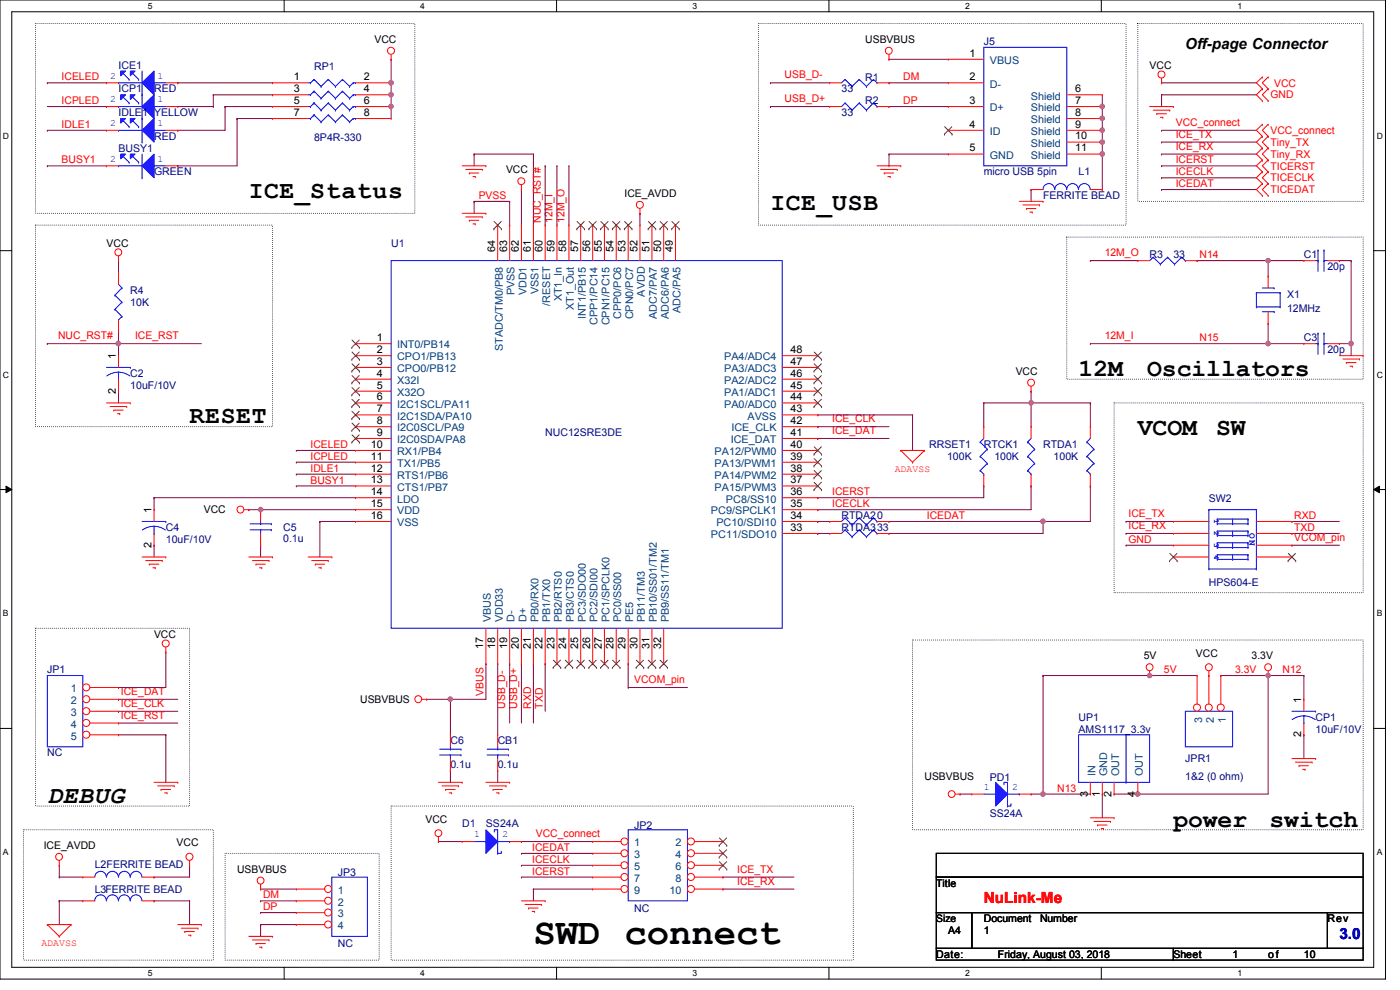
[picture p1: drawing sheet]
<svg xmlns="http://www.w3.org/2000/svg" width="297mm" height="210mm" viewBox="0 0 297 210" stroke-linecap="round" stroke-linejoin="round" font-family="sans-serif">
<defs><g id="words">
<text font-size="7.9" x="113.2" y="200.2">SWD connect</text>
<g font-size="5.2">
<text x="52.8" y="42.1">ICE_Status</text>
<text x="163.4" y="44.6">ICE_USB</text>
<text x="228.8" y="79.8">12M</text>
<text x="243.4" y="79.8">Oscillators</text>
<text x="40.2" y="89.8">RESET</text>
<text x="241.4" y="92.4">VCOM</text>
<text x="258" y="92.4">SW</text>
<text x="10" y="170.4">DEBUG</text>
<text x="248.9" y="175.3">power</text>
<text x="269.3" y="175.3">switch</text>
</g>
<text font-size="3.3" fill="#f00" x="208.7" y="191.6">NuLink-Me</text>
<text font-size="3.3" fill="#0000a0" x="284.1" y="199.1">3.0</text>
<text font-size="3.2" x="251.5" y="10.5">Off-page Connector</text>
<g font-size="2.2">
<text x="79.5" y="9.1">VCC</text>
<text x="183.6" y="9.1">USBVBUS</text>
<text x="62.3" y="17">1</text>
<text x="77.2" y="17">2</text>
<text x="205.7" y="12">1</text>
<text x="205.7" y="17">2</text>
<text x="243.9" y="14.6">VCC</text>
<text x="62.3" y="19.6">3</text>
<text x="62.3" y="22.1">5</text>
<text x="77.2" y="19.6">4</text>
<text x="77.2" y="22.1">6</text>
<text x="205.7" y="22.1">3</text>
<text x="228.1" y="19.6">6</text>
<text x="228.1" y="22.1">7</text>
<text x="62.3" y="24.6">7</text>
<text x="77.2" y="24.6">8</text>
<text x="205.7" y="27.1">4</text>
<text x="228.1" y="24.6">8</text>
<text x="228.1" y="27.1">9</text>
<text x="228.1" y="29.6">10</text>
<text x="205.7" y="32.1">5</text>
<text x="228.1" y="32.1">11</text>
<text x="107.4" y="36.7">VCC</text>
<text x="132.5" y="41.7">ICE_AVDD</text>
<text x="22.6" y="52.3">VCC</text>
<text x="105" y="53.5" transform="rotate(-90 105 53.5)">64</text>
<text x="107.6" y="53.5" transform="rotate(-90 107.6 53.5)">63</text>
<text x="110.1" y="53.5" transform="rotate(-90 110.1 53.5)">62</text>
<text x="112.6" y="53.5" transform="rotate(-90 112.6 53.5)">61</text>
<text x="115.1" y="53.5" transform="rotate(-90 115.1 53.5)">60</text>
<text x="117.6" y="53.5" transform="rotate(-90 117.6 53.5)">59</text>
<text x="120.1" y="53.5" transform="rotate(-90 120.1 53.5)">58</text>
<text x="122.6" y="53.5" transform="rotate(-90 122.6 53.5)">57</text>
<text x="125.2" y="53.5" transform="rotate(-90 125.2 53.5)">56</text>
<text x="127.7" y="53.5" transform="rotate(-90 127.7 53.5)">55</text>
<text x="130.2" y="53.5" transform="rotate(-90 130.2 53.5)">54</text>
<text x="132.7" y="53.5" transform="rotate(-90 132.7 53.5)">53</text>
<text x="135.2" y="53.5" transform="rotate(-90 135.2 53.5)">52</text>
<text x="137.8" y="53.5" transform="rotate(-90 137.8 53.5)">51</text>
<text x="140.3" y="53.5" transform="rotate(-90 140.3 53.5)">50</text>
<text x="142.7" y="53.5" transform="rotate(-90 142.7 53.5)">49</text>
<text x="24.6" y="76.2" transform="rotate(-90 24.6 76.2)">1</text>
<text x="79.9" y="72.3">1</text>
<text x="79.9" y="74.9">2</text>
<text x="79.9" y="77.4">3</text>
<text x="167.7" y="77.4">47</text>
<text x="167.7" y="74.9">48</text>
<text x="24.6" y="83.5" transform="rotate(-90 24.6 83.5)">2</text>
<text x="79.9" y="79.9">4</text>
<text x="79.9" y="82.4">5</text>
<text x="167.7" y="82.4">45</text>
<text x="167.7" y="79.9">46</text>
<text x="215.5" y="79.5">VCC</text>
<text x="79.9" y="84.9">6</text>
<text x="79.9" y="87.5">7</text>
<text x="79.9" y="90">8</text>
<text x="167.7" y="84.9">44</text>
<text x="167.7" y="87.5">43</text>
<text x="167.7" y="90">42</text>
<text x="78.7" y="95">10</text>
<text x="79.9" y="92.5">9</text>
<text x="167.7" y="92.5">41</text>
<text x="167.7" y="95">40</text>
<text x="78.7" y="97.5">11</text>
<text x="78.7" y="100">12</text>
<text x="167.7" y="100">38</text>
<text x="167.7" y="97.5">39</text>
<text x="78.7" y="102.5">13</text>
<text x="78.7" y="105">14</text>
<text x="78.7" y="107.6">15</text>
<text x="167.7" y="107.6">35</text>
<text x="167.7" y="105">36</text>
<text x="167.7" y="102.5">37</text>
<text x="32.1" y="108.8" transform="rotate(-90 32.1 108.8)">1</text>
<text x="43.2" y="108.9">VCC</text>
<text x="78.7" y="110.1">16</text>
<text x="167.7" y="112.6">33</text>
<text x="167.7" y="110.1">34</text>
<text x="32.1" y="116.2" transform="rotate(-90 32.1 116.2)">2</text>
<text x="32.7" y="135.3">VCC</text>
<text x="102.5" y="137.6" transform="rotate(-90 102.5 137.6)">17</text>
<text x="105" y="137.6" transform="rotate(-90 105 137.6)">18</text>
<text x="107.6" y="137.6" transform="rotate(-90 107.6 137.6)">19</text>
<text x="110.1" y="137.6" transform="rotate(-90 110.1 137.6)">20</text>
<text x="112.6" y="137.6" transform="rotate(-90 112.6 137.6)">21</text>
<text x="115.1" y="137.6" transform="rotate(-90 115.1 137.6)">22</text>
<text x="117.6" y="137.6" transform="rotate(-90 117.6 137.6)">23</text>
<text x="120.1" y="137.6" transform="rotate(-90 120.1 137.6)">24</text>
<text x="122.6" y="137.6" transform="rotate(-90 122.6 137.6)">25</text>
<text x="125.2" y="137.6" transform="rotate(-90 125.2 137.6)">26</text>
<text x="127.7" y="137.6" transform="rotate(-90 127.7 137.6)">27</text>
<text x="130.2" y="137.6" transform="rotate(-90 130.2 137.6)">28</text>
<text x="132.7" y="137.6" transform="rotate(-90 132.7 137.6)">29</text>
<text x="135.2" y="137.6" transform="rotate(-90 135.2 137.6)">30</text>
<text x="137.8" y="137.6" transform="rotate(-90 137.8 137.6)">31</text>
<text x="140.3" y="137.6" transform="rotate(-90 140.3 137.6)">32</text>
<text x="242.7" y="139.8">5V</text>
<text x="253.7" y="139.3">VCC</text>
<text x="265.5" y="139.8">3.3V</text>
<text x="76.4" y="149.1">USBVBUS</text>
<text x="276.1" y="149.1" transform="rotate(-90 276.1 149.1)">1</text>
<text x="276.1" y="156.4" transform="rotate(-90 276.1 156.4)">2</text>
<text x="196.1" y="165.5">USBVBUS</text>
<text x="230.8" y="169" transform="rotate(-90 230.8 169)">3</text>
<text x="233.3" y="169" transform="rotate(-90 233.3 169)">1</text>
<text x="235.8" y="169" transform="rotate(-90 235.8 169)">2</text>
<text x="240.8" y="169" transform="rotate(-90 240.8 169)">4</text>
<text x="37.5" y="179.5">VCC</text>
<text x="90.3" y="174.5">VCC</text>
<text x="9.3" y="180">ICE_AVDD</text>
<text x="50.3" y="185.1">USBVBUS</text>
<text x="198.6" y="188.1">Title</text>
<text x="198.6" y="195.6">Size</text>
<text x="208.7" y="195.6">Document</text>
<text x="220.6" y="195.6">Number</text>
<text x="281.6" y="195.6">Rev</text>
<text x="198.6" y="203.2">Date:</text>
<text x="201.2" y="198.2">A4</text>
<text x="208.7" y="198.2">1</text>
<text x="211.7" y="203.2">Friday, August 03, 2018</text>
<text x="248.9" y="203.2">Sheet</text>
<text x="261.5" y="203.2">1</text>
<text x="269" y="203.2">of</text>
<text x="276.6" y="203.2">10</text>
</g>
<g font-size="2.2" fill="#000080">
<text x="208.7" y="9.6">J5</text>
<text x="25.1" y="14.6">ICE1</text>
<text x="66.6" y="14.9">RP1</text>
<text x="183.6" y="17.1">R1</text>
<text x="25.1" y="19.6">ICP1</text>
<text x="32.7" y="19.6">RED</text>
<text x="178.5" y="19.6">33</text>
<text x="183.6" y="22.1">R2</text>
<text x="25.1" y="24.6">IDLE1 YELLOW</text>
<text x="32.7" y="29.7">RED</text>
<text x="66.6" y="29.9">8P4R-330</text>
<text x="178.5" y="24.6">33</text>
<text x="25.1" y="32.2">BUSY1</text>
<text x="32.7" y="37.2">GREEN</text>
<text x="208.7" y="37.2">micro USB 5pin</text>
<text x="228.8" y="37.2">L1</text>
<text x="221.3" y="42.2">FERRITE BEAD</text>
<text x="83" y="52.3">U1</text>
<text x="243.9" y="54.8">R3</text>
<text x="248.9" y="54.8">33</text>
<text x="276.6" y="54.8">C1</text>
<text x="281.6" y="57.3">20p</text>
<text x="27.6" y="62.4">R4</text>
<text x="27.6" y="64.9">10K</text>
<text x="273" y="63.1">X1</text>
<text x="273" y="66.1">12MHz</text>
<text x="276.6" y="72.4">C3</text>
<text x="281.6" y="74.9">20p</text>
<text x="27.6" y="80">C2</text>
<text x="27.6" y="82.5">10uF/10V</text>
<text x="115.7" y="92.5">NUC12SRE3DE</text>
<text x="197.1" y="95">RRSET1</text>
<text x="208.7" y="95">RTCK1</text>
<text x="221.3" y="95">RTDA1</text>
<text x="200.9" y="97.6">100K</text>
<text x="210.9" y="97.6">100K</text>
<text x="223.5" y="97.6">100K</text>
<text x="256.5" y="106.4">SW2</text>
<text x="35.2" y="112.6">C4</text>
<text x="60.1" y="112.6">C5</text>
<text x="178.5" y="112.6">RTDA333</text>
<text x="178.5" y="110.2">RTDA20</text>
<text x="35.2" y="115.2">10uF/10V</text>
<text x="60.1" y="114.9">0.1u</text>
<text x="256.5" y="124.2">HPS604-E</text>
<text x="10" y="142.8">JP1</text>
<text x="228.8" y="152.9">UP1</text>
<text x="228.8" y="155.4">AMS1117_3.3v</text>
<text x="279.1" y="152.9">CP1</text>
<text x="279.1" y="155.4">10uF/10V</text>
<text x="10" y="160.4">NC</text>
<text x="95.5" y="157.9">C6</text>
<text x="105.6" y="157.9">CB1</text>
<text x="251.5" y="161.7">JPR1</text>
<text x="95.5" y="162.9">0.1u</text>
<text x="105.6" y="162.9">0.1u</text>
<text x="210" y="165.7">PD1</text>
<text x="251.5" y="165.5">1&amp;2 (0 ohm)</text>
<text x="210" y="173.3">SS24A</text>
<text x="98" y="175.5">D1</text>
<text x="103.1" y="175.5">SS24A</text>
<text x="134.5" y="175.8">JP2</text>
<text x="20.1" y="184.1">L2FERRITE BEAD</text>
<text x="71.7" y="185.8">JP3</text>
<text x="20.1" y="189.4">L3FERRITE BEAD</text>
<text x="134.5" y="193.4">NC</text>
<text x="71.7" y="200.9">NC</text>
</g>
<g font-size="2.2" fill="#f00">
<text x="13.1" y="17.1">ICELED</text>
<text x="166.5" y="16.6">USB_D-</text>
<text x="191.6" y="17.1">DM</text>
<text x="13.1" y="22.1">ICPLED</text>
<text x="166.5" y="21.7">USB_D+</text>
<text x="191.6" y="22.1">DP</text>
<text x="269.5" y="20.9">GND</text>
<text x="270.3" y="18.4">VCC</text>
<text x="13.1" y="27.1">IDLE1</text>
<text x="249.4" y="26.7">VCC_connect</text>
<text x="249.4" y="29.2">ICE_TX</text>
<text x="269.5" y="28.4">VCC_connect</text>
<text x="13.1" y="34.7">BUSY1</text>
<text x="249.4" y="31.7">ICE_RX</text>
<text x="249.4" y="34.7">ICERST</text>
<text x="269.5" y="30.9">Tiny_TX</text>
<text x="269.5" y="33.4">Tiny_RX</text>
<text x="269.5" y="36">TICERST</text>
<text x="249.4" y="39.7">ICEDAT</text>
<text x="249.4" y="37.2">ICECLK</text>
<text x="269.5" y="41">TICEDAT</text>
<text x="269.5" y="38.5">TICECLK</text>
<text x="101.6" y="42.2">PVSS</text>
<text x="114.7" y="47.2" transform="rotate(-90 114.7 47.2)">NUC_RST#</text>
<text x="117.2" y="47.2" transform="rotate(-90 117.2 47.2)">12M_I</text>
<text x="119.8" y="47.2" transform="rotate(-90 119.8 47.2)">12M_O</text>
<text x="234.4" y="54.4">12M_O</text>
<text x="254.5" y="54.8">N14</text>
<text x="12.3" y="72">NUC_RST#</text>
<text x="28.7" y="72">ICE_RST</text>
<text x="234.4" y="72">12M_I</text>
<text x="254.5" y="72.4">N15</text>
<text x="176.5" y="89.6">ICE_CLK</text>
<text x="65.9" y="95">ICELED</text>
<text x="176.5" y="92.1">ICE_DAT</text>
<text x="65.9" y="100.1">IDLE1</text>
<text x="65.9" y="97.5">ICPLED</text>
<text x="65.9" y="102.6">BUSY1</text>
<text x="176.5" y="107.6">ICECLK</text>
<text x="176.5" y="105.1">ICERST</text>
<text x="196.6" y="110.1">ICEDAT</text>
<text x="239.4" y="112.2">ICE_RX</text>
<text x="239.4" y="109.7">ICE_TX</text>
<text x="274.6" y="110.1">RXD</text>
<text x="274.6" y="112.6">TXD</text>
<text x="239.4" y="115.1">GND</text>
<text x="274.6" y="114.7">VCOM_pin</text>
<text x="246.9" y="142.8">5V</text>
<text x="262" y="142.8">3.3V</text>
<text x="272.1" y="142.8">N12</text>
<text x="25.7" y="147.4">ICE_DAT</text>
<text x="25.7" y="149.9">ICE_CLK</text>
<text x="102.6" y="147.6" transform="rotate(-90 102.6 147.6)">VBUS</text>
<text x="134.5" y="144.9">VCOM_pin</text>
<text x="25.7" y="152.4">ICE_RST</text>
<text x="107.2" y="150.4" transform="rotate(-90 107.2 150.4)">USB_D-</text>
<text x="109.7" y="150.4" transform="rotate(-90 109.7 150.4)">USB_D+</text>
<text x="112.6" y="150.4" transform="rotate(-90 112.6 150.4)">RXD</text>
<text x="115.1" y="150.4" transform="rotate(-90 115.1 150.4)">TXD</text>
<text x="224.3" y="167.9">N13</text>
<text x="113.7" y="177.6">VCC_connect</text>
<text x="112.9" y="185.5">ICERST</text>
<text x="112.9" y="180.5">ICEDAT</text>
<text x="112.9" y="183">ICECLK</text>
<text x="156.4" y="185.1">ICE_TX</text>
<text x="55.8" y="190.6">DM</text>
<text x="156.4" y="187.7">ICE_RX</text>
<text x="55.8" y="193.1">DP</text>
</g>
<g font-size="2.2" fill="#004080">
<text x="210" y="13.6">VBUS</text>
<text x="210" y="18.6">D-</text>
<text x="210" y="23.6">D+</text>
<text x="218.7" y="21.1">Shield</text>
<text x="218.7" y="23.6">Shield</text>
<text x="210" y="28.7">ID</text>
<text x="218.7" y="26.2">Shield</text>
<text x="218.7" y="28.7">Shield</text>
<text x="210" y="33.7">GND</text>
<text x="218.7" y="31.2">Shield</text>
<text x="218.7" y="33.7">Shield</text>
<text x="109.2" y="62.7" transform="rotate(-90 109.2 62.7)">PVSS</text>
<text x="111.7" y="62.7" transform="rotate(-90 111.7 62.7)">VDD1</text>
<text x="114.2" y="62.4" transform="rotate(-90 114.2 62.4)">VSS1</text>
<text x="116.7" y="64.8" transform="rotate(-90 116.7 64.8)">/RESET</text>
<text x="119.2" y="63.9" transform="rotate(-90 119.2 63.9)">XT1_In</text>
<text x="121.8" y="65.7" transform="rotate(-90 121.8 65.7)">XT1_Out</text>
<text x="136.8" y="62.9" transform="rotate(-90 136.8 62.9)">AVDD</text>
<text x="124.2" y="67.7" transform="rotate(-90 124.2 67.7)">INT1/PB15</text>
<text x="126.8" y="68.9" transform="rotate(-90 126.8 68.9)">CPP1/PC14</text>
<text x="129.3" y="69" transform="rotate(-90 129.3 69)">CPN1/PC15</text>
<text x="131.8" y="67.6" transform="rotate(-90 131.8 67.6)">CPP0/PC6</text>
<text x="134.3" y="67.7" transform="rotate(-90 134.3 67.7)">CPN0/PC7</text>
<text x="139.4" y="67.6" transform="rotate(-90 139.4 67.6)">ADC7/PA7</text>
<text x="141.9" y="67.6" transform="rotate(-90 141.9 67.6)">ADC6/PA6</text>
<text x="144.4" y="66.3" transform="rotate(-90 144.4 66.3)">ADC/PA5</text>
<text x="84.2" y="73.9">INT0/PB14</text>
<text x="84.2" y="76.5">CPO1/PB13</text>
<text x="106.6" y="74.5" transform="rotate(-90 106.6 74.5)">STADC/TM0/PB8</text>
<text x="153.6" y="76.5">PA4/ADC4</text>
<text x="84.2" y="79">CPO0/PB12</text>
<text x="84.2" y="81.4">X32I</text>
<text x="84.2" y="84">X32O</text>
<text x="153.6" y="84">PA1/ADC1</text>
<text x="153.6" y="81.4">PA2/ADC2</text>
<text x="153.6" y="79">PA3/ADC3</text>
<text x="84.2" y="86.5">I2C1SCL/PA11</text>
<text x="84.2" y="89">I2C1SDA/PA10</text>
<text x="153.6" y="86.5">PA0/ADC0</text>
<text x="158.6" y="89">AVSS</text>
<text x="84.2" y="94">I2C0SDA/PA8</text>
<text x="84.2" y="91.5">I2C0SCL/PA9</text>
<text x="155" y="94">ICE_DAT</text>
<text x="155.2" y="91.5">ICE_CLK</text>
<text x="84.2" y="96.6">RX1/PB4</text>
<text x="84.2" y="99.1">TX1/PB5</text>
<text x="84.2" y="101.6">RTS1/PB6</text>
<text x="151.6" y="101.6">PA14/PWM2</text>
<text x="151.6" y="99.1">PA13/PWM1</text>
<text x="151.6" y="96.6">PA12/PWM0</text>
<text x="84.2" y="104.1">CTS1/PB7</text>
<text x="84.2" y="106.6">LDO</text>
<text x="151.6" y="104.1">PA15/PWM3</text>
<text x="154" y="106.6">PC8/SS10</text>
<text x="84.2" y="111.6">VSS</text>
<text x="84.2" y="109.1">VDD</text>
<text x="150.8" y="109.1">PC9/SPCLK1</text>
<text x="152" y="111.6">PC10/SDI10</text>
<text x="150.8" y="114.2">PC11/SDO10</text>
<text x="104.1" y="132" transform="rotate(-90 104.1 132)">VBUS</text>
<text x="106.6" y="132" transform="rotate(-90 106.6 132)">VDD33</text>
<text x="109.2" y="132" transform="rotate(-90 109.2 132)">D-</text>
<text x="111.7" y="132" transform="rotate(-90 111.7 132)">D+</text>
<text x="114.2" y="132" transform="rotate(-90 114.2 132)">PB0/RX0</text>
<text x="116.7" y="132" transform="rotate(-90 116.7 132)">PB1/TX0</text>
<text x="119.2" y="132" transform="rotate(-90 119.2 132)">PB2/RTS0</text>
<text x="121.8" y="132" transform="rotate(-90 121.8 132)">PB3/CTS0</text>
<text x="124.2" y="132" transform="rotate(-90 124.2 132)">PC3/SDO00</text>
<text x="126.8" y="132" transform="rotate(-90 126.8 132)">PC2/SDI00</text>
<text x="129.3" y="132" transform="rotate(-90 129.3 132)">PC1/SPCLK0</text>
<text x="131.8" y="132" transform="rotate(-90 131.8 132)">PC0/SS00</text>
<text x="134.3" y="132" transform="rotate(-90 134.3 132)">PE5</text>
<text x="136.8" y="132" transform="rotate(-90 136.8 132)">PB11/TM3</text>
<text x="139.4" y="132" transform="rotate(-90 139.4 132)">PB10/SS01/TM2</text>
<text x="141.9" y="132" transform="rotate(-90 141.9 132)">PB9/SS11/TM1</text>
<text x="15" y="146.9">1</text>
<text x="15" y="149.4">2</text>
<text x="15" y="151.9">3</text>
<text x="15" y="154.4">4</text>
<text x="255" y="153.4" transform="rotate(-90 255 153.4)">3</text>
<text x="257.5" y="153.4" transform="rotate(-90 257.5 153.4)">2</text>
<text x="260.1" y="153.4" transform="rotate(-90 260.1 153.4)">1</text>
<text x="15" y="156.9">5</text>
<text x="232.4" y="164.7" transform="rotate(-90 232.4 164.7)">IN</text>
<text x="234.9" y="164.7" transform="rotate(-90 234.9 164.7)">GND</text>
<text x="237.4" y="164.7" transform="rotate(-90 237.4 164.7)">OUT</text>
<text x="242.4" y="164.7" transform="rotate(-90 242.4 164.7)">OUT</text>
<text x="134.5" y="179.5">1</text>
<text x="143.3" y="179.5">2</text>
<text x="134.5" y="182">3</text>
<text x="134.5" y="184.6">5</text>
<text x="143.3" y="182">4</text>
<text x="143.3" y="184.6">6</text>
<text x="71.7" y="189.6">1</text>
<text x="134.5" y="187.1">7</text>
<text x="134.5" y="189.6">9</text>
<text x="142" y="189.6">10</text>
<text x="143.3" y="187.1">8</text>
<text x="71.7" y="192.1">2</text>
<text x="71.7" y="194.6">3</text>
<text x="71.7" y="197.1">4</text>
</g>
<g font-size="2.1" fill="#00f">
<text x="23.4" y="16.7">2</text>
<text x="33.4" y="16.7">1</text>
<text x="23.4" y="21.7">2</text>
<text x="33.4" y="21.7">1</text>
<text x="23.4" y="26.8">2</text>
<text x="33.4" y="26.8">1</text>
<text x="23.4" y="34.3">2</text>
<text x="33.4" y="34.3">1</text>
<text x="208.7" y="167.6">1</text>
<text x="214.7" y="167.6">2</text>
<text x="100.6" y="177.6">1</text>
<text x="106.6" y="177.6">2</text>
</g>
<g font-size="2.1" fill="#f00">
<text x="189.8" y="100.2">ADAVSS</text>
<text x="8.8" y="200.7">ADAVSS</text>
</g>
<text font-size="2" fill="#00f" x="265.1" y="113.2" transform="rotate(90 265.1 113.2)">ON</text>
<g font-size="1.8">
<text x="31.4" y="1.9">5</text>
<text x="89.2" y="1.9">4</text>
<text x="146.9" y="1.9">3</text>
<text x="204.7" y="1.9">2</text>
<text x="262.5" y="1.9">1</text>
<text x=".6" y="29.4">D</text>
<text x="292.1" y="29.4">D</text>
<text x=".6" y="80.1">C</text>
<text x="292.1" y="80.1">C</text>
<text x=".6" y="130.8">B</text>
<text x="292.1" y="130.8">B</text>
<text x=".6" y="181.4">A</text>
<text x="292.1" y="181.4">A</text>
<text x="31.4" y="207.1">5</text>
<text x="89.2" y="207.1">4</text>
<text x="146.9" y="207.1">3</text>
<text x="204.7" y="207.1">2</text>
<text x="262.5" y="207.1">1</text>
</g>
<g font-size="1.7" fill="#00f">
<text x="257.6" y="110.1" transform="rotate(90 257.6 110.1)">1</text>
<text x="257.6" y="112.6" transform="rotate(90 257.6 112.6)">2</text>
<text x="257.6" y="115.1" transform="rotate(90 257.6 115.1)">3</text>
<text x="257.6" y="117.7" transform="rotate(90 257.6 117.7)">4</text>
</g>
</g></defs>
<path d="M0 0h293.9v207.7h-293.9zM2.5 2.5h288.9v202.7h-288.9z" fill="none" stroke="#000" stroke-width=".21"/>
<g fill="#fff">
<path d="M31.4 .3h.9v1.9h-.9z"/>
<path d="M31.4 205.4h.9v2h-.9z"/>
</g>
<path d="M60.3 0v2.5M60.3 205.2v2.5" fill="none" stroke="#000" stroke-width=".21"/>
<g fill="#fff">
<path d="M89.2 .3h.9v1.9h-.9z"/>
<path d="M89.2 205.4h.9v2h-.9z"/>
</g>
<path d="M118.1 0v2.5M118.1 205.2v2.5" fill="none" stroke="#000" stroke-width=".21"/>
<g fill="#fff">
<path d="M146.9 .3h1v1.9h-1z"/>
<path d="M146.9 205.4h1v2h-1z"/>
</g>
<path d="M175.9 0v2.5M175.9 205.2v2.5" fill="none" stroke="#000" stroke-width=".21"/>
<g fill="#fff">
<path d="M204.7 .3h1v1.9h-1z"/>
<path d="M204.7 205.4h1v2h-1z"/>
</g>
<path d="M233.6 0v2.5M233.6 205.2v2.5" fill="none" stroke="#000" stroke-width=".21"/>
<g fill="#fff">
<path d="M262.5 .3h1v1.9h-1z"/>
<path d="M262.5 205.4h1v2h-1z"/>
<path d="M.6 27.8h1.3v2h-1.3z"/>
<path d="M292.1 27.8h1.2v2h-1.2z"/>
<path d="M.6 78.5h1.3v2h-1.3z"/>
<path d="M292.1 78.5h1.2v2h-1.2z"/>
</g>
<path d="M0 53.2h2.5M291.4 53.2h2.5" fill="none" stroke="#000" stroke-width=".21"/>
<g fill="#fff">
<path d="M.6 129.2h1.2v1.9h-1.2z"/>
<path d="M292.1 129.2h1.1v1.9h-1.1z"/>
</g>
<path d="M0 103.8h2.5M1.3 103.1l1.2 .7-1.2 .7zM291.4 103.8l1.3-.7v1.4zM291.4 103.8h2.5" fill="none" stroke="#000" stroke-width=".21"/>
<path d="M1.3 103.1l1.2 .7-1.2 .7zM291.4 103.8l1.3-.7v1.4z" fill="#000"/>
<g fill="#fff">
<path d="M.6 179.8h1.2v2h-1.2z"/>
<path d="M292.1 179.8h1.1v2h-1.1z"/>
</g>
<path d="M0 154.5h2.5M291.4 154.5h2.5" fill="none" stroke="#000" stroke-width=".21"/>
<path d="M7.5 5h80.5v40.3h-80.5zM160.9 5h78v42.8h-78zM241.4 5h47.8v37.7h-47.8zM7.5 47.8h50.3v42.7h-50.3zM226.3 50.3h62.9v30.1h-62.9zM236.3 85.5h52.9v40.2h-52.9zM7.5 133.3h32.7v37.7h-32.7zM193.6 135.8h95.6v40.2h-95.6zM5 176h40.3v27.7h-40.3zM83 171h98v32.7h-98zM47.8 181h32.6v22.7h-32.6z" fill="none" stroke="#000" stroke-width=".21" stroke-dasharray="0 .4"/>
<g fill="none" stroke="#800040" stroke-width=".21">
<path d="M10 27.6h.1M10 35.2h.1M10 27.6h12.6M10 35.2h12.6M37.7 35.2h.1M37.7 27.6h.1M47.8 22.6h.1M47.8 22.6v5h-10.1M47.8 22.6h10M50.3 25.1h.1M50.3 25.1v10.1h-12.6M50.3 25.1h7.5"/>
<path d="M83 22.6h.1M83 22.6v2.5M100.6 32.7h.1M100.6 32.7v2.5M100.6 32.7h12.6M113.2 32.7h.1M113.2 32.7v15.1M115.7 35.2h.1M115.7 35.2v12.6M118.2 35.2h.1M118.2 35.2v12.6M120.7 35.2h.1"/>
<path d="M120.7 35.2v12.6M100.6 42.7h.1M100.6 42.7v2.6M100.6 42.7h7.5M108.1 42.7h.1M108.1 42.7v5.1M110.6 40.2h.1M110.6 40.2v7.6M135.8 45.3h.1M135.8 45.3v2.5M231.3 55.3h.1M231.3 55.3h10.1"/>
<path d="M269 55.3h.1M269 55.3h7.6M284.1 55.3h.1M284.1 55.3h2.5M231.3 72.9h.1M269 68.6h.1M269 68.6v4.3h-37.7M284.1 72.9h.1M284.1 72.9h2.5M286.6 72.9h.1M286.6 72.9v2.5M62.9 95.5h.1"/>
<path d="M62.9 98h.1M62.9 95.5h12.5M62.9 98h12.5M173.5 93h.1M173.5 90.5h.1M173.5 88h.1M173.5 93h15.1M173.5 90.5h15.1M173.5 88h20.1M193.6 88h.1M193.6 88v7.5M208.7 85.5h.1"/>
<path d="M208.7 85.5v5M218.7 85.5h.1M218.7 85.5v5M231.3 85.5h.1M231.3 85.5v5M32.7 115.7h.1M32.7 105.6h.1M32.7 105.6v2.5M32.7 115.7v2.5M32.7 105.6h42.7M55.3 115.7h.1M55.3 115.7v2.5"/>
<path d="M62.9 103.1h.1M62.9 100.6h.1M62.9 103.1h12.5M62.9 100.6h12.5M67.9 110.6h.1M67.9 110.6v7.6M67.9 110.6h7.5M173.5 113.2h.1M173.5 108.1h.1M173.5 113.2h2.5M173.5 108.1h45.2M188.6 113.2h.1"/>
<path d="M221.3 110.6h.1M221.3 110.6v2.6h-32.7M231.3 103.1h.1M231.3 103.1v7.5M35.2 138.3h.1M35.2 138.3v7.5h-10.1M25.1 148.3h.1M25.1 155.9h.1M25.1 145.8h.1M25.1 150.9h.1M25.1 153.4h.1M25.1 148.3h12.6"/>
<path d="M25.1 155.9h10.1M25.1 150.9h12.6M25.1 153.4h12.6M35.2 155.9h.1M35.2 155.9v10M95.5 148.3h.1M103.1 140.8h.1M103.1 140.8v7.5h-7.6M105.6 140.8h.1M105.6 140.8v15.1M108.1 140.8h.1M108.1 140.8v12.6"/>
<path d="M110.6 140.8h.1M110.6 140.8v12.6M95.5 163.4h.1M95.5 163.4v2.5M105.6 163.4h.1M105.6 163.4v2.5M12.6 183.6h.1M12.6 191.1h.1M12.6 186.1h.1M12.6 183.6v2.5M12.6 191.1v5M12.6 186.1h5"/>
<path d="M12.6 191.1h5M32.7 186.1h.1M32.7 191.1h.1M32.7 191.1h7.5M40.2 191.1h.1M40.2 183.6h.1M40.2 183.6v2.5h-7.5M40.2 191.1v5"/>
</g>
<circle cx="269" cy="72.9" r=".48" fill="#f0f"/>
<circle cx="269" cy="72.9" r=".48" fill="none" stroke="#f0f" stroke-width=".21"/>
<g fill="none" stroke="#800040" stroke-width=".21">
<path d="M269 55.3h.1M269 55.3v3.3M218.7 103.1h.1M218.7 103.1v5M221.3 168.4h.1M221.3 168.4h10M241.4 168.4h.1M241.4 168.4h27.6M55.3 193.6h.1M55.3 196.1h.1M55.3 188.6h.1M55.3 191.1h.1"/>
<path d="M55.3 193.6h7.6M55.3 196.1h7.6M55.3 196.1v2.5M55.3 188.6h7.6M55.3 191.1h7.6"/>
</g>
<circle cx="241.4" cy="168.4" r=".48" fill="#f0f"/>
<circle cx="241.4" cy="168.4" r=".48" fill="none" stroke="#f0f" stroke-width=".21"/>
<path d="M221.3 143.3h.1M221.3 143.3v25.1M259 143.3h.1M259 143.3h10M203.7 168.4h.1M203.7 168.4h2.5M233.8 168.4h.1M233.8 168.4v5.1M236.3 168.4h.1M236.3 168.4h5.1" fill="none" stroke="#800040" stroke-width=".21"/>
<circle cx="221.3" cy="168.4" r=".48" fill="#f0f"/>
<circle cx="221.3" cy="168.4" r=".48" fill="none" stroke="#f0f" stroke-width=".21"/>
<path d="M246.4 20.1h.1M246.4 20.1h20.1M246.4 20.1v2.5M269 143.3h.1M269 143.3v25.1M276.6 155.9h.1M276.6 155.9v5" fill="none" stroke="#800040" stroke-width=".21"/>
<circle cx="269" cy="143.3" r=".47" fill="#f0f"/>
<circle cx="269" cy="143.3" r=".47" fill="none" stroke="#f0f" stroke-width=".21"/>
<path d="M218.7 85.5h.1M218.7 85.5h12.6" fill="none" stroke="#800040" stroke-width=".21"/>
<circle cx="218.7" cy="85.4" r=".48" fill="#f0f"/>
<circle cx="218.7" cy="85.4" r=".48" fill="none" stroke="#f0f" stroke-width=".21"/>
<g fill="none" stroke="#800040" stroke-width=".21">
<path d="M254 55.3h.1M254 55.3h15M208.7 85.5h.1M218.7 83h.1M218.7 83v2.5h-10M208.7 103.1h.1M208.7 103.1v2.5M113.2 140.8h.1M113.2 140.8v12.6M115.7 140.8h.1M115.7 140.8v10.1M133.3 140.8h.1"/>
<path d="M133.3 145.8h.1M133.3 140.8v5M133.3 145.8h12.5M269 143.3h.1M269 143.3h7.6M276.6 143.3h.1M276.6 143.3v5"/>
</g>
<circle cx="269" cy="55.3" r=".47" fill="#f0f"/>
<circle cx="269" cy="55.3" r=".47" fill="none" stroke="#f0f" stroke-width=".21"/>
<path d="M286.6 55.3h.1M286.6 55.3v17.6" fill="none" stroke="#800040" stroke-width=".21"/>
<circle cx="286.6" cy="72.9" r=".49" fill="#f0f"/>
<circle cx="286.6" cy="72.9" r=".49" fill="none" stroke="#f0f" stroke-width=".21"/>
<path d="M246.4 17.6h.1M246.4 17.6h20.1M269 72.9h.1M269 72.9h7.6M173.5 110.6h.1M173.5 110.6h2.5M188.6 110.6h.1M188.6 110.6h42.7M221.3 110.6h.1" fill="none" stroke="#800040" stroke-width=".21"/>
<circle cx="221.3" cy="110.6" r=".49" fill="#f0f"/>
<circle cx="221.3" cy="110.6" r=".49" fill="none" stroke="#f0f" stroke-width=".21"/>
<path d="M25.1 72.9h.1M25.1 72.9v2.5M25.1 72.9h17.6M110.6 178.5h.1M110.6 178.5h15.1M113.2 188.6h.1M113.2 188.6h12.5M113.2 188.6v2.5" fill="none" stroke="#800040" stroke-width=".21"/>
<circle cx="25.1" cy="72.9" r=".48" fill="#f0f"/>
<circle cx="25.1" cy="72.9" r=".48" fill="none" stroke="#f0f" stroke-width=".21"/>
<path d="M25.1 55.3h.1M25.1 55.3v2.5M10 72.9h.1M25.1 70.4h.1M25.1 70.4v2.5h-15.1M25.1 83h.1M25.1 83v2.5M55.3 108.1h.1M55.3 108.1h20.1" fill="none" stroke="#800040" stroke-width=".21"/>
<circle cx="55.3" cy="108.1" r=".48" fill="#f0f"/>
<circle cx="55.3" cy="108.1" r=".48" fill="none" stroke="#f0f" stroke-width=".21"/>
<path d="M95.5 148.3h.1M95.5 148.3v7.6M218.7 168.4h.1M218.7 168.4h2.6" fill="none" stroke="#800040" stroke-width=".21"/>
<circle cx="95.5" cy="148.3" r=".49" fill="#f0f"/>
<circle cx="95.5" cy="148.3" r=".49" fill="none" stroke="#f0f" stroke-width=".21"/>
<g fill="none" stroke="#800040" stroke-width=".21">
<path d="M163.4 17.6h.1M163.4 17.6h12.6M188.6 17.6h.1M188.6 17.6h12.6M163.4 22.6h.1M163.4 22.6h12.6M188.6 32.7h.1M188.6 35.2h.1M188.6 22.6h.1M188.6 32.7h12.6M188.6 32.7v2.5M188.6 22.6h12.6"/>
<path d="M218.7 40.2h.1M218.7 40.2v2.5M90.5 148.3h.1M90.5 148.3h5M221.3 143.3h.1M221.3 143.3h32.7M243.9 143.3h.1M93 178.5h.1M93 178.5h5M110.6 186.1h.1M110.6 181h.1M110.6 183.6h.1"/>
<path d="M110.6 186.1h15.1M110.6 181h15.1M110.6 183.6h15.1M153.4 186.1h.1M153.4 188.6h.1M153.4 186.1h15M153.4 188.6h15"/>
</g>
<circle cx="243.9" cy="143.3" r=".47" fill="#f0f"/>
<circle cx="243.9" cy="143.3" r=".47" fill="none" stroke="#f0f" stroke-width=".21"/>
<path d="M83 12.6h.1M83 12.6v5" fill="none" stroke="#800040" stroke-width=".21"/>
<circle cx="83" cy="17.6" r=".48" fill="#f0f"/>
<circle cx="83" cy="17.6" r=".48" fill="none" stroke="#f0f" stroke-width=".21"/>
<path d="M83 20.1h.1M83 20.1v2.5" fill="none" stroke="#800040" stroke-width=".21"/>
<circle cx="83" cy="22.6" r=".49" fill="#f0f"/>
<circle cx="83" cy="22.6" r=".49" fill="none" stroke="#f0f" stroke-width=".21"/>
<circle cx="83" cy="20.1" r=".49" fill="#f0f"/>
<circle cx="83" cy="20.1" r=".49" fill="none" stroke="#f0f" stroke-width=".21"/>
<g fill="none" stroke="#800040" stroke-width=".21">
<path d="M10 17.6h.1M10 17.6h12.6M37.7 17.6h.1M37.7 17.6h20.1M83 17.6h.1M83 17.6v2.5M188.6 12.6h.1M188.6 12.6h12.6M10 22.6h12.6M22.6 22.6h.1M37.7 22.6h7.6M45.3 22.6h.1"/>
<path d="M45.3 20.1h.1M45.3 20.1v2.5M45.3 20.1h12.5M57.8 20.1h.1M233.8 22.6h.1M233.8 20.1v2.5M246.4 27.6h.1M246.4 30.1h.1M246.4 32.7h.1M246.4 35.2h.1M246.4 37.7h.1M246.4 27.6h20.1"/>
<path d="M246.4 30.1h20.1M246.4 32.7h20.1M246.4 35.2h20.1M246.4 37.7h20.1M246.4 40.2h.1M246.4 40.2h20.1M52.8 108.1h.1M52.8 108.1h2.5M173.5 105.6h.1M173.5 105.6h35.2M238.9 113.2h.1M238.9 110.6h.1"/>
<path d="M238.9 115.7h.1M238.9 110.6h10M238.9 113.2h10M238.9 115.7h10M274.1 110.6h.1M274.1 113.2h.1M274.1 115.7h.1M274.1 110.6h10M274.1 113.2h10M274.1 115.7h10"/>
</g>
<circle cx="233.8" cy="22.6" r=".49" fill="#f0f"/>
<circle cx="233.8" cy="22.6" r=".49" fill="none" stroke="#f0f" stroke-width=".21"/>
<path d="M233.8 30.1h.1M233.8 27.6v2.5" fill="none" stroke="#800040" stroke-width=".21"/>
<circle cx="233.8" cy="27.6" r=".49" fill="#f0f"/>
<circle cx="233.8" cy="27.6" r=".49" fill="none" stroke="#f0f" stroke-width=".21"/>
<circle cx="233.8" cy="30.1" r=".48" fill="#f0f"/>
<circle cx="233.8" cy="30.1" r=".48" fill="none" stroke="#f0f" stroke-width=".21"/>
<path d="M233.8 27.6h.1M233.8 25.1v2.5M233.8 32.7v7.5M233.8 40.2h.1" fill="none" stroke="#800040" stroke-width=".21"/>
<circle cx="233.8" cy="32.7" r=".49" fill="#f0f"/>
<circle cx="233.8" cy="32.7" r=".49" fill="none" stroke="#f0f" stroke-width=".21"/>
<path d="M233.8 25.1h.1M233.8 22.6v2.5" fill="none" stroke="#800040" stroke-width=".21"/>
<circle cx="233.8" cy="25.1" r=".48" fill="#f0f"/>
<circle cx="233.8" cy="25.1" r=".48" fill="none" stroke="#f0f" stroke-width=".21"/>
<path d="M233.8 32.7h.1M233.8 30.1v2.6" fill="none" stroke="#800040" stroke-width=".21"/>
<g fill="none" stroke="#f00" stroke-width=".21">
<path d="M57.8 17.6h.1M57.8 17.6h7.6M75.4 17.6h7.6M83 12.6h.1M83 17.6h.1M83 11.6v1M188.6 12.6h.1M188.6 11.6v1M246.4 17.6h.1M246.4 16.6v1M267.8 18.8h.1M267.8 16.3h.1"/>
<path d="M267.8 18.8l-1.3 1.3 1.3 1.3M267.8 16.3l-1.3 1.3 1.3 1.2M269 18.8h.1M269 16.3h.1M269 18.8l-1.2 1.3 1.2 1.3M269 16.3l-1.2 1.3 1.2 1.2M57.8 20.1h.1M57.8 22.6h.1M57.8 25.1h.1M57.8 22.6h7.6M57.8 20.1h7.6M57.8 25.1h7.6"/>
<path d="M75.4 22.6h7.6M75.4 20.1h7.6M75.4 25.1h7.6M83 20.1h.1M83 22.6h.1M83 25.1h.1M98 35.2h5.1M98.8 35.9h3.5M99.6 36.7h.1M99.6 36.7h2M100.3 37.5h.5M100.8 37.5h.1"/>
<path d="M102.3 35.9h.1M103.1 35.2h.1M110.6 39.2v1M186.1 35.2h5M186.8 35.9h3.5M187.6 36.7h.1M187.6 36.7h2M188.3 37.5h.5M188.8 37.5h.1M190.3 35.9h.1M191.1 35.2h.1M243.9 22.6h5"/>
<path d="M244.6 23.4h3.6M245.4 24.1h.1M245.4 24.1h2M246.2 24.9h.5M246.7 24.9h.1M248.2 23.4h.1M248.9 22.6h.1M267.8 21.4h.1M267.8 26.4h.1M267.8 28.9h.1M267.8 31.4h.1M267.8 34h.1"/>
<path d="M267.8 38.9h.1M267.8 36.4h.1M267.8 26.4l-1.3 1.2 1.3 1.3M267.8 28.9l-1.3 1.2 1.3 1.3M267.8 31.4l-1.3 1.3 1.3 1.3M267.8 38.9l-1.3 1.3 1.3 1.3M267.8 34l-1.3 1.2 1.3 1.2M267.8 36.4l-1.3 1.3 1.3 1.2M269 21.4h.1M269 28.9h.1M269 26.4h.1M269 31.4h.1"/>
<path d="M269 34h.1M269 38.9h.1M269 36.4h.1M269 26.4l-1.2 1.2 1.2 1.3M269 28.9l-1.2 1.2 1.2 1.3M269 31.4l-1.2 1.3 1.2 1.3M269 38.9l-1.2 1.3 1.2 1.3M269 34l-1.2 1.2 1.2 1.2M269 36.4l-1.2 1.3 1.2 1.2M25.1 55.3h.1M25.1 54.3v1M98 45.3h5.1"/>
<path d="M98.8 46h3.5M99.6 46.7h.1M99.6 46.7h2M100.3 47.5h.5M100.8 47.5h.1M102.3 46h.1M103.1 45.3h.1M110.6 40.2h.1M135.8 45.3h.1M135.8 44.2v1.1M216.2 42.7h5.1M217 43.5h3.5"/>
<path d="M217.8 44.2h.1M217.8 44.2h2M218.5 45h.5M219 45h.1M220.5 43.5h.1M221.3 42.7h.1M267.8 41.5h.1M269 41.5h.1M284.1 75.4h5.1M284.9 76.2h3.5M285.6 76.9h.1M285.6 76.9h2.1"/>
<path d="M286.4 77.7h.5M286.9 77.7h.1M288.4 76.2h.1M289.2 75.4h.1M22.6 85.5h5M23.4 86.2h3.5M24.1 87h.1M24.1 87h2M24.9 87.8h.5M25.4 87.8h.1M26.9 86.2h.1M27.6 85.5h.1"/>
<path d="M191.1 95.5h.1M191.1 95.5h5M191.1 95.5l2.5 2.5M193.6 98h.1M196.1 95.5h.1M196.1 95.5l-2.5 2.5M218.7 83h.1M218.7 82v1M30.1 118.2h5.1M30.9 118.9h3.5M31.7 119.7h.1M31.7 119.7h2"/>
<path d="M34.4 118.9h.1M35.2 118.2h.1M51.8 108.1h1M52.8 108.1h.1M52.8 118.2h5M53.6 118.9h3.5M54.3 119.7h.1M54.3 119.7h2M57.1 118.9h.1M57.8 118.2h.1M65.4 118.2h5M66.1 118.9h3.5"/>
<path d="M66.9 119.7h.1M66.9 119.7h2M69.6 118.9h.1M70.4 118.2h.1M32.4 120.4h.5M32.9 120.4h.1M35.2 138.3h.1M35.2 137.3v1M55 120.4h.5M55.5 120.4h.1M67.6 120.4h.5M68.1 120.4h.1"/>
<path d="M89.5 148.3h1M90.5 148.3h.1M243.9 143.3h.1M243.9 142.3v1M256.5 143.3h.1M256.5 142.3v1M269 143.3h.1M269 142.3v1M32.7 165.9h5M33.4 166.7h3.6M34.2 167.5h.1M34.2 167.5h2"/>
<path d="M34.9 168.2h.5M35.4 168.2h.1M37 166.7h.1M37.7 165.9h.1M93 178.5h.1M93 165.9h5M93 177.5v1M93.8 166.7h3.5M94.5 167.5h.1M94.5 167.5h2.1M95.3 168.2h.5M95.8 168.2h.1"/>
<path d="M97.3 166.7h.1M98 165.9h.1M103.1 165.9h5M103.8 166.7h3.6M104.6 167.5h.1M104.6 167.5h2M105.3 168.2h.5M105.8 168.2h.1M107.4 166.7h.1M108.1 165.9h.1M202.6 168.4h1.1M203.7 168.4h.1"/>
<path d="M231.3 173.5h5M232.1 174.2h3.5M232.8 175h.1M232.8 175h2.1M233.6 175.8h.5M234.1 175.8h.1M235.6 174.2h.1M236.3 173.5h.1M274.1 160.9h5M274.8 161.7h3.5M275.6 162.4h.1M275.6 162.4h2"/>
<path d="M276.4 163.2h.5M276.9 163.2h.1M278.3 161.7h.1M279.1 160.9h.1M10 196.1h.1M10 196.1h5.1M10 196.1l2.6 2.5M12.6 198.6h.1M12.6 183.6h.1M12.6 182.5v1.1M15.1 196.1h.1M15.1 196.1l-2.5 2.5"/>
<path d="M37.7 196.1h5M38.4 196.9h3.6M39.2 197.6h.1M39.2 197.6h2M40 198.4h.5M40.2 183.6h.1M40.2 182.5v1.1M40.5 198.4h.1M42 196.9h.1M42.7 196.1h.1M52.8 198.6h5M53.6 199.4h3.5"/>
<path d="M55.3 188.6h.1M55.3 187.6v1M57.1 199.4h.1M57.8 198.6h.1M110.6 191.1h5.1M111.4 191.9h3.5M112.1 192.6h.1M112.1 192.6h2M112.9 193.3h.5M113.4 193.3h.1M114.9 191.9h.1M115.7 191.1h.1"/>
<path d="M54.3 200.2h.1M54.3 200.2h2M55 200.9h.5M55.5 200.9h.1"/>
<circle cx="82.9" cy="10.8" r=".75"/>
<circle cx="188.5" cy="10.8" r=".73"/>
<circle cx="246.4" cy="15.8" r=".75"/>
<circle cx="110.6" cy="38.4" r=".74"/>
<circle cx="25.1" cy="53.5" r=".73"/>
<circle cx="135.7" cy="43.4" r=".75"/>
<circle cx="218.7" cy="81.2" r=".73"/>
<circle cx="51" cy="108.1" r=".73"/>
<circle cx="35.2" cy="136.5" r=".75"/>
<circle cx="88.7" cy="148.3" r=".73"/>
<circle cx="243.9" cy="141.5" r=".73"/>
<circle cx="256.4" cy="141.5" r=".73"/>
<circle cx="269" cy="141.5" r=".73"/>
<circle cx="93" cy="176.7" r=".72"/>
<circle cx="201.9" cy="168.4" r=".72"/>
<circle cx="12.5" cy="181.7" r=".73"/>
<circle cx="40.2" cy="181.8" r=".75"/>
<circle cx="55.3" cy="186.8" r=".73"/>
</g>
<path d="M198.6 181h90.6v5.1h-90.6zM198.6 186.1h90.6v7.5h-90.6zM198.6 193.6h7.6v7.6h-7.6zM206.2 193.6h75.4v7.6h-75.4zM281.6 193.6h7.6v7.6h-7.6zM198.6 201.2h50.3v2.5h-50.3zM248.9 201.2h40.3v2.5h-40.3z" fill="none" stroke="#000" stroke-width=".21"/>
<g fill="none" stroke="#00f" stroke-width=".21">
<path d="M65.4 17.6h.5M65.9 17.6h.1M66.6 16.8h.1M66.6 19.3h.1M66.6 16.8l-.2 .3M66.6 19.3l-.7 .8M66.6 16.8l-.7 .8M66.6 16.8l1.5 1.5M66.6 19.3l1.5 1.6M68.1 18.3h.1M69.6 16.8h.1M69.6 19.3h.1"/>
<path d="M69.6 16.8l-1.5 1.5M69.6 16.8l1.6 1.5M69.6 19.3l-1.5 1.6M69.6 19.3l1.6 1.6M71.2 18.3h.1M72.6 16.8h.1M72.6 19.3h.1M72.6 16.8l-1.4 1.5M72.6 16.8l1.6 1.5M72.6 19.3l-1.4 1.6M72.6 19.3l1.6 1.6M74.2 18.3h.1"/>
<path d="M74.9 17.6h.1M74.9 17.6h.5M74.9 17.6l-.7 .7M75.4 17.6h.1M65.4 20.1h.5M65.4 22.6h.5M65.4 25.1h.5M65.9 20.1h.1M65.9 22.6h.1M65.9 25.1h.1M66.6 21.8h.1M66.6 24.4h.1"/>
<path d="M66.6 21.8l-.7 .8M66.6 24.4l-.7 .7M66.6 21.8l1.5 1.6M66.6 24.4l1.5 1.5M68.1 20.9h.1M68.1 23.4h.1M68.1 25.9h.1M69.6 21.8h.1M69.6 24.4h.1M69.6 21.8l-1.5 1.6M69.6 21.8l1.6 1.6M69.6 24.4l-1.5 1.5"/>
<path d="M69.6 24.4l1.6 1.5M71.2 20.9h.1M71.2 23.4h.1M71.2 25.9h.1M72.6 21.8h.1M72.6 24.4h.1M72.6 21.8l-1.4 1.6M72.6 21.8l1.6 1.6M72.6 24.4l-1.4 1.5M72.6 24.4l1.6 1.5M74.2 20.9h.1M74.2 23.4h.1"/>
<path d="M74.2 25.9h.1M74.9 20.1h.1M74.9 22.6h.1M74.9 25.1h.1M74.9 20.1h.5M74.9 20.1l-.7 .8M74.9 22.6h.5M74.9 22.6l-.7 .8M74.9 25.1h.5M74.9 25.1l-.7 .8M75.4 20.1h.1M75.4 22.6h.1"/>
<path d="M75.4 25.1h.1"/>
</g>
<path d="M211.2 165.9l2.5 2.5-2.5 2.6z" fill="#00f"/>
<g fill="none" stroke="#00f" stroke-width=".21">
<path d="M230.6 93.8h.1M230.6 96.8h.1M230.6 99.8h.1M230.6 93.8l1.5 1.5M230.6 96.8l1.5 1.5M230.6 99.8l.7 .8M231.3 93l-.7 .8M232.1 95.3h.1M232.1 98.3h.1M232.1 95.3l-1.5 1.5M232.1 98.3l-1.5 1.5M53 112.4h4.6"/>
<path d="M53 111.1h4.6M55.3 111.1h.1M55.3 112.4h.1M55.3 110.6v.5M55.3 112.4v.8M57.6 112.4h.1M57.6 111.1h.1M231.3 100.6h.1M251.5 150.9h10v7.5h-10zM208.7 168.4h2.5M211.2 165.9l2.5 2.5-2.5 2.6zM211.2 168.4h.1"/>
<path d="M213 166.5v-.6h.7v5.1M213.7 171h.1M213.7 168.4h2.5M214.5 170.5v.5h-.8M216.2 168.4h.1"/>
</g>
<path d="M231.3 90.5h.1M231.3 90.5v2.5M55.3 108.1h.1M55.3 115.7h.1M55.3 108.1v2.5M55.3 113.2v2.5M231.3 103.1h.1M231.3 100.6v2.5M206.2 168.4h.1M206.2 168.4h2.5M216.2 168.4h2.5M218.7 168.4h.1" fill="none" stroke="#f00" stroke-width=".21"/>
<circle cx="259" cy="150.1" r=".75" fill="#fff"/>
<g fill="none" stroke="#f00" stroke-width=".21">
<path d="M259 143.3h.1M259 143.3v6.1"/>
<circle cx="259" cy="150.1" r=".75"/>
</g>
<circle cx="256.4" cy="150.1" r=".75" fill="#fff"/>
<g fill="none" stroke="#f00" stroke-width=".21">
<path d="M256.5 143.3h.1M256.5 143.3v6.1"/>
<circle cx="256.4" cy="150.1" r=".75"/>
</g>
<circle cx="253.9" cy="150.1" r=".75" fill="#fff"/>
<g fill="none" stroke="#f00" stroke-width=".21">
<path d="M254 143.3h.1M254 143.3v6.1"/>
<circle cx="253.9" cy="150.1" r=".75"/>
</g>
<path d="M30.1 22.6l2.6-2.5v5z" fill="#00f"/>
<path d="M30.1 22.6l2.6-2.5v5z" fill="none" stroke="#00f" stroke-width=".21"/>
<path d="M27.6 20.1h1.1l-1.1 1z" fill="#00f"/>
<path d="M27.6 20.1h1.1l-1.1 1z" fill="none" stroke="#00f" stroke-width=".21"/>
<path d="M25.6 20.1h1l-1 1z" fill="#00f"/>
<g fill="none" stroke="#00f" stroke-width=".21">
<path d="M179.3 16.8h.1M179.3 16.8l-.8 .8M179.3 16.8l1.5 1.5M180.8 18.3h.1M182.3 16.8h.1M182.3 16.8l-1.5 1.5M182.3 16.8l1.5 1.5M183.8 18.3h.1M185.3 16.8h.1M185.3 16.8l-1.5 1.5M185.3 16.8l.8 .8M186.1 17.6h.1"/>
<path d="M25.1 22.6h.1M25.1 22.6h5M25.6 20.1h1l-1 1zM26.1 20.6l1.3 1.2M27.4 21.8h.1M28.2 20.6l1.2 1.2M29.4 21.8h.1M30.1 25.1h.1M30.1 20.1v5M32.7 22.6h.1M32.7 22.6h2.5M93.3 158.9h4.5"/>
<path d="M95.5 158.9h.1M95.5 158.4v.5M97.8 158.9h.1M93.3 160.1h4.5M95.5 160.1h.1M95.5 160.1v.8M97.8 160.1h.1"/>
</g>
<path d="M176 17.6h.1M176 17.6h2.5M186.1 17.6h2.5M188.6 17.6h.1M22.6 22.6h.1M22.6 22.6h2.5M35.2 22.6h2.5M37.7 22.6h.1M95.5 155.9h.1M95.5 155.9v2.5M95.5 163.4h.1M95.5 160.9v2.5" fill="none" stroke="#f00" stroke-width=".21"/>
<path d="M30.1 17.6l2.6-2.5v5z" fill="#00f"/>
<path d="M30.1 17.6l2.6-2.5v5z" fill="none" stroke="#00f" stroke-width=".21"/>
<path d="M27.6 15.1h1.1l-1.1 1z" fill="#00f"/>
<path d="M27.6 15.1h1.1l-1.1 1z" fill="none" stroke="#00f" stroke-width=".21"/>
<path d="M25.6 15.1h1l-1 1z" fill="#00f"/>
<g fill="none" stroke="#00f" stroke-width=".21">
<path d="M25.1 17.6h.1M25.1 17.6h5M25.6 15.1h1l-1 1zM26.1 15.6l1.3 1.2M27.4 16.8h.1M28.2 15.6l1.2 1.2M29.4 16.8h.1M30.1 15.1v5M32.7 17.6h.1M32.7 17.6h2.5M30.1 20.1h.1M179.3 21.8h.1"/>
<path d="M179.3 21.8l-.8 .8M179.3 21.8l1.5 1.6M180.8 23.4h.1M182.3 21.8h.1M182.3 21.8l-1.5 1.6M182.3 21.8l1.5 1.6M183.8 23.4h.1M185.3 21.8h.1M185.3 21.8l-1.5 1.6M185.3 21.8l.8 .8M186.1 22.6h.1M279.1 55.3h.5"/>
<path d="M279.6 55.3h.1M279.6 53h.1M279.6 53v4.6M280.9 53h.1M280.9 55.3h.1M280.9 55.3h.7M280.9 53v4.6M24.4 62.6h.1M24.4 65.6h.1M24.4 62.6l1.5 1.5M24.4 65.6l1.5 1.5M25.1 67.9h.1"/>
<path d="M25.1 60.3l.8 .8M25.9 61.1h.1M25.9 64.1h.1M25.9 67.1h.1M25.9 61.1l-1.5 1.5M25.9 64.1l-1.5 1.5M25.9 67.1l-.8 .8M279.1 72.9h.5M279.6 72.9h.1M279.6 70.7h.1M279.6 70.7v4.5M280.9 70.7h.1"/>
<path d="M280.9 72.9h.1M280.9 70.7v4.5M280.9 72.9h.7M218 93.8h.1M218 96.8h.1M218 99.8h.1M218 93.8l1.5 1.5M218 96.8l1.5 1.5M218 99.8l.7 .8M218.7 93l-.7 .8M219.5 95.3h.1M219.5 98.3h.1"/>
<path d="M219.5 95.3l-1.5 1.5M219.5 98.3l-1.5 1.5M218.7 100.6h.1M103.3 158.9h4.6M105.6 158.9h.1M105.6 158.4v.5M107.9 158.9h.1M228.8 155.9h15.1v10h-15.1zM238.9 155.9v10M103.3 160.1h4.6M105.6 160.1h.1M105.6 160.1v.8"/>
<path d="M107.9 160.1h.1M238.9 165.9h.1"/>
</g>
<g fill="none" stroke="#f00" stroke-width=".21">
<path d="M22.6 17.6h.1M22.6 17.6h2.5M35.2 17.6h2.5M37.7 17.6h.1M176 22.6h.1M176 22.6h2.5M186.1 22.6h2.5M188.6 22.6h.1M25.1 57.8h.1M25.1 57.8v2.5M276.6 55.3h.1M276.6 55.3h2.5"/>
<path d="M281.6 55.3h2.5M284.1 55.3h.1M25.1 70.4h.1M25.1 67.9v2.5M276.6 72.9h.1M276.6 72.9h2.5M281.6 72.9h2.5M284.1 72.9h.1M218.7 90.5h.1M218.7 90.5v2.5M218.7 103.1h.1M218.7 100.6v2.5"/>
<path d="M105.6 155.9h.1M105.6 155.9v2.5M105.6 163.4h.1M105.6 160.9v2.5M231.3 168.4h.1M231.3 165.9v2.5M233.8 168.4h.1M233.8 165.9v2.5M236.3 168.4h.1M236.3 165.9v2.5M241.4 168.4h.1M241.4 165.9v2.5"/>
</g>
<path d="M30.1 27.6l2.6-2.5v5z" fill="#00f"/>
<path d="M30.1 27.6l2.6-2.5v5z" fill="none" stroke="#00f" stroke-width=".21"/>
<path d="M27.6 25.1h1.1l-1.1 1z" fill="#00f"/>
<path d="M27.6 25.1h1.1l-1.1 1z" fill="none" stroke="#00f" stroke-width=".21"/>
<path d="M25.6 25.1h1l-1 1z" fill="#00f"/>
<g fill="none" stroke="#00f" stroke-width=".21">
<path d="M25.1 27.6h.1M25.1 27.6h5M25.6 25.1h1l-1 1zM26.1 25.6l1.3 1.3M27.4 26.9h.1M28.2 25.6l1.2 1.3M29.4 26.9h.1M30.1 30.1h.1M30.1 25.1v5M32.7 27.6h.1M32.7 27.6h2.5M244.6 54.6h.1"/>
<path d="M244.6 54.6l-.7 .7M244.6 54.6l1.6 1.4M246.2 56h.1M247.7 54.6h.1M247.7 54.6l-1.5 1.4M247.7 54.6l1.5 1.4M249.2 56h.1M250.7 54.6h.1M250.7 54.6l-1.5 1.4M250.7 54.6l.8 .7M251.5 55.3h.1M30.1 110.6h5.1"/>
<path d="M32.7 113.2h.1M32.7 111.6l1.5 .3 .9 .5M32.7 111.6l-1.1 .2-1.4 .6M32.7 111.6v1.6M35.2 110.6h.1M179.3 112.4h.1M179.3 112.4l-.8 .8M179.3 112.4l1.5 1.5M180.8 113.9h.1M182.3 112.4h.1M182.3 112.4l-1.5 1.5M182.3 112.4l1.5 1.5"/>
<path d="M183.8 113.9h.1M185.3 112.4h.1M185.3 112.4l-1.5 1.5M185.3 112.4l.8 .8M186.1 113.2h.1M274.1 150.9h5M276.6 153.4h.1M276.6 151.8l1.5 .4 .9 .5M276.6 151.8l-1.1 .2-1.4 .7M276.6 151.8v1.6M279.1 150.9h.1M70.4 186.1h7.5v12.5h-7.5z"/>
</g>
<g fill="none" stroke="#f00" stroke-width=".21">
<path d="M22.6 27.6h.1M22.6 27.6h2.5M35.2 27.6h2.5M37.7 27.6h.1M241.4 55.3h.1M241.4 55.3h2.5M251.5 55.3h2.5M254 55.3h.1M32.7 108.1h.1M32.7 115.7h.1M32.7 108.1v2.5M32.7 113.2v2.5"/>
<path d="M176 113.2h.1M176 113.2h2.5M186.1 113.2h2.5M188.6 113.2h.1M276.6 148.3h.1M276.6 155.9h.1M276.6 148.3v2.6M276.6 153.4v2.5"/>
</g>
<circle cx="69.6" cy="188.6" r=".75" fill="#fff"/>
<g fill="none" stroke="#f00" stroke-width=".21">
<path d="M62.9 188.6h.1M62.9 188.6h6"/>
<circle cx="69.6" cy="188.6" r=".75"/>
</g>
<circle cx="69.6" cy="191.1" r=".75" fill="#fff"/>
<g fill="none" stroke="#f00" stroke-width=".21">
<path d="M62.9 191.1h.1M62.9 191.1h6"/>
<circle cx="69.6" cy="191.1" r=".75"/>
</g>
<circle cx="69.6" cy="193.6" r=".75" fill="#fff"/>
<g fill="none" stroke="#f00" stroke-width=".21">
<path d="M62.9 193.6h.1M62.9 193.6h6"/>
<circle cx="69.6" cy="193.6" r=".75"/>
</g>
<circle cx="69.6" cy="196.1" r=".75" fill="#fff"/>
<g fill="none" stroke="#f00" stroke-width=".21">
<path d="M201.2 12.6h.1M201.2 17.6h.1M201.2 12.6h7.5M201.2 17.6h7.5M201.2 22.6h.1M201.2 32.7h.1M201.2 27.6h.1M201.2 22.6h7.5M201.2 32.7h7.5M201.2 27.6h7.5M226.3 22.6h7.5M226.3 32.7h7.5"/>
<path d="M226.3 27.6h7.5M226.3 20.1h7.5M226.3 25.1h7.5M226.3 30.1h7.5M233.8 20.1h.1M233.8 22.6h.1M233.8 25.1h.1M233.8 27.6h.1M233.8 30.1h.1M233.8 32.7h.1M62.9 196.1h.1M62.9 196.1h6"/>
<circle cx="69.6" cy="196.1" r=".75"/>
</g>
<path d="M208.7 10h17.6v25.2h-17.6z" fill="none" stroke="#00f" stroke-width=".21"/>
<path d="M200.4 28.4h.1M200.4 26.9l1.6 1.5M201.9 26.9l-1.5 1.5M202 28.4h.1" fill="none" stroke="#804000" stroke-width=".21"/>
<path d="M103.1 176l2.5 2.5-2.5 2.5z" fill="#00f"/>
<g fill="none" stroke="#00f" stroke-width=".21">
<path d="M256.5 108.1h.1M256.5 108.1v12.6M256.5 108.1h10M258.2 111.1h.1M258.2 110.1h.1M258.2 113.6h.1M258.2 112.6h.1M258.2 116.2h.1M258.2 115.1h.1M258.2 118.7h.1M258.2 117.7h.1M258.2 110.1h6.6"/>
<path d="M258.2 111.1h6.6M258.2 110.1v1M258.2 112.6v1M258.2 115.1v1.1M258.2 117.7v1M258.2 112.6h6.6M258.2 113.6h6.6M258.2 115.1h6.6M258.2 116.2h6.6M258.2 117.7h6.6M258.2 118.7h6.6M261.5 111.1h.1"/>
<path d="M261.5 113.6h.1M261.5 116.2h.1M261.5 118.7h.1M261.5 110.1v1M261.5 112.6v1M261.5 115.1v1.1M261.5 117.7v1M264.8 110.1h.1M264.8 111.1h.1M264.8 112.6h.1M264.8 113.6h.1M264.8 115.1h.1"/>
<path d="M264.8 116.2h.1M264.8 117.7h.1M264.8 118.7h.1M264.8 110.1v1M264.8 112.6v1M264.8 115.1v1.1M264.8 117.7v1M266.5 108.1h.1M266.5 108.1v12.6M256.5 120.7h.1M256.5 120.7h10M266.5 120.7h.1"/>
<path d="M100.6 178.5h2.5M103.1 176l2.5 2.5-2.5 2.5zM103.1 178.5h.1M104.9 176.5v-.5h.7v5M105.6 178.5h2.5M108.1 178.5h.1M105.6 181h.1M106.3 180.6v.4h-.7"/>
</g>
<g fill="none" stroke="#f00" stroke-width=".21">
<path d="M248.9 110.6h.1M248.9 113.2h.1M248.9 115.7h.1M248.9 118.2h.1M248.9 110.6h7.6M248.9 113.2h7.6M248.9 115.7h7.6M248.9 118.2h7.6M266.5 110.6h7.6M266.5 113.2h7.6M266.5 115.7h7.6M266.5 118.2h7.6"/>
<path d="M274.1 110.6h.1M274.1 113.2h.1M274.1 115.7h.1M274.1 118.2h.1M98 178.5h.1M98 178.5h2.6M108.1 178.5h2.5M110.6 178.5h.1"/>
</g>
<path d="M248.1 119h.1M248.2 117.4l1.5 1.6M249.7 117.4l-1.6 1.6M249.7 119h.1M273.3 119h.1M273.3 117.4l1.6 1.6M274.8 117.4l-1.5 1.6M274.9 119h.1" fill="none" stroke="#804000" stroke-width=".21"/>
<path d="M30.1 35.2l2.6-2.5v5z" fill="#00f"/>
<path d="M30.1 35.2l2.6-2.5v5z" fill="none" stroke="#00f" stroke-width=".21"/>
<path d="M27.6 32.7h1.1l-1.1 1z" fill="#00f"/>
<path d="M27.6 32.7h1.1l-1.1 1z" fill="none" stroke="#00f" stroke-width=".21"/>
<path d="M25.6 32.7h1l-1 1z" fill="#00f"/>
<g fill="none" stroke="#00f" stroke-width=".21">
<path d="M25.1 35.2h.1M25.1 35.2h5M25.6 32.7h1l-1 1zM26.1 33.2l1.3 1.2M27.4 34.4h.1M28.2 33.2l1.2 1.2M29.4 34.4h.1M30.1 37.7h.1M30.1 32.7v5M32.7 35.2h.1M32.7 35.2h2.5M83 55.3h82.9v78h-82.9z"/>
<path d="M22.6 77.9h5M25.1 79l1.6 .3 .9 .5M25.1 79l-1 .1-1.5 .7M25.1 79v1.4M27.6 77.9h.1M266.5 62.1h.1M266.5 65.1h.1M266.5 65.1h5.1M266.5 62.1h5.1M266.5 62.1v3M267.8 66.1h2.5M267.8 61.1h2.5"/>
<path d="M270.3 66.1h.1M270.3 61.1h.1M271.6 65.1h.1M271.6 62.1h.1M271.6 62.1v3M25.1 80.4h.1M179.3 109.9h.1M179.3 109.9l-.8 .7M179.3 109.9l1.5 1.5M180.8 111.4h.1M182.3 109.9h.1M182.3 109.9l-1.5 1.5"/>
<path d="M182.3 109.9l1.5 1.5M183.8 111.4h.1M185.3 109.9h.1M185.3 109.9l-1.5 1.5M185.3 109.9l.8 .7M186.1 110.6h.1M133.3 176h12.5v15.1h-12.5zM20.1 186.1a1.23 1.23 0 0 1 1.2-1.3 1.23 1.23 0 0 1 1.3 1.3M20.1 191.1a1.23 1.23 0 0 1 1.2-1.3 1.23 1.23 0 0 1 1.3 1.3M22.6 186.1a1.25 1.25 0 0 1 1.3-1.3 1.25 1.25 0 0 1 1.2 1.3M22.6 191.1a1.25 1.25 0 0 1 1.3-1.3 1.25 1.25 0 0 1 1.2 1.3M25.1 186.1a1.23 1.23 0 0 1 1.3-1.3 1.23 1.23 0 0 1 1.2 1.3"/>
<path d="M25.1 191.1a1.23 1.23 0 0 1 1.3-1.3 1.23 1.23 0 0 1 1.2 1.3M27.6 186.1a1.23 1.23 0 0 1 1.3-1.3 1.23 1.23 0 0 1 1.2 1.3M27.6 191.1a1.23 1.23 0 0 1 1.3-1.3 1.23 1.23 0 0 1 1.2 1.3"/>
</g>
<g fill="none" stroke="#f00" stroke-width=".21">
<path d="M22.6 35.2h.1M22.6 35.2h2.5M35.2 35.2h2.5M37.7 35.2h.1M105.6 47.8h.1M105.6 47.8v7.5M108.1 47.8h.1M108.1 47.8v7.5M110.6 47.8h.1M110.6 47.8v7.5M113.2 47.8h.1M113.2 47.8v7.5"/>
<path d="M115.7 47.8h.1M115.7 47.8v7.5M118.2 47.8h.1M118.2 47.8v7.5M120.7 47.8h.1M120.7 47.8v7.5M123.2 47.8h.1M123.2 47.8v7.5M125.7 47.8h.1M125.7 47.8v7.5M128.2 47.8h.1M128.2 47.8v7.5"/>
<path d="M130.7 47.8h.1M130.7 47.8v7.5M133.3 47.8h.1M133.3 47.8v7.5M135.8 47.8h.1M135.8 47.8v7.5M138.3 47.8h.1M138.3 47.8v7.5M140.8 47.8h.1M140.8 47.8v7.5M143.3 47.8h.1M143.3 47.8v7.5"/>
<path d="M269 58.6h.1M269 58.6v2.5M25.1 75.4h.1M25.1 75.4v2.5M75.4 72.9h.1M75.4 75.4h.1M75.4 77.9h.1M75.4 77.9h7.6M75.4 75.4h7.6M75.4 72.9h7.6M165.9 77.9h7.6M165.9 75.4h7.6"/>
<path d="M173.5 77.9h.1M173.5 75.4h.1M269 68.6h.1M269 66.1v2.5M25.1 83h.1M25.1 80.4v2.6M75.4 80.4h.1M75.4 83h.1M75.4 85.5h.1M75.4 93h.1M75.4 88h.1M75.4 90.5h.1"/>
<path d="M75.4 95.5h.1M75.4 98h.1M75.4 85.5h7.6M75.4 83h7.6M75.4 80.4h7.6M75.4 98h7.6M75.4 93h7.6M75.4 88h7.6M75.4 90.5h7.6M75.4 95.5h7.6M165.9 85.5h7.6M165.9 83h7.6"/>
<path d="M165.9 80.4h7.6M165.9 98h7.6M165.9 93h7.6M165.9 88h7.6M165.9 90.5h7.6M165.9 95.5h7.6M173.5 85.5h.1M173.5 83h.1M173.5 80.4h.1M173.5 98h.1M173.5 88h.1M173.5 90.5h.1"/>
<path d="M173.5 93h.1M173.5 95.5h.1M75.4 100.6h.1M75.4 103.1h.1M75.4 105.6h.1M75.4 110.6h.1M75.4 108.1h.1M75.4 110.6h7.6M75.4 108.1h7.6M75.4 105.6h7.6M75.4 103.1h7.6M75.4 100.6h7.6"/>
<path d="M165.9 113.2h7.6M165.9 110.6h7.6M165.9 108.1h7.6M165.9 105.6h7.6M165.9 103.1h7.6M165.9 100.6h7.6M173.5 113.2h.1M173.5 110.6h.1M173.5 108.1h.1M173.5 105.6h.1M173.5 103.1h.1M173.5 100.6h.1"/>
<path d="M176 110.6h.1M176 110.6h2.5M186.1 110.6h2.5M188.6 110.6h.1M103.1 133.3v7.5M105.6 133.3v7.5M108.1 133.3v7.5M110.6 133.3v7.5M113.2 133.3v7.5M115.7 133.3v7.5M118.2 133.3v7.5M120.7 133.3v7.5"/>
<path d="M123.2 133.3v7.5M125.7 133.3v7.5M128.2 133.3v7.5M130.7 133.3v7.5M133.3 133.3v7.5M135.8 133.3v7.5M138.3 133.3v7.5M140.8 133.3v7.5M103.1 140.8h.1M105.6 140.8h.1M108.1 140.8h.1M110.6 140.8h.1"/>
<path d="M113.2 140.8h.1M115.7 140.8h.1M118.2 140.8h.1M120.7 140.8h.1M123.2 140.8h.1M125.7 140.8h.1M128.2 140.8h.1M130.7 140.8h.1M133.3 140.8h.1M135.8 140.8h.1M138.3 140.8h.1M140.8 140.8h.1"/>
<path d="M17.6 186.1h.1M17.6 191.1h.1M17.6 186.1h2.5M17.6 191.1h2.5M30.1 186.1h2.6M30.1 191.1h2.6M32.7 186.1h.1M32.7 191.1h.1"/>
</g>
<g fill="none" stroke="#804000" stroke-width=".21">
<path d="M104.8 48.6h.1M104.8 47l1.6 1.6M106.3 47l-1.5 1.6M106.4 48.6h.1M122.4 48.6h.1M122.4 47l1.6 1.6M124 47l-1.6 1.6M124 48.6h.1M124.9 48.6h.1M125 47l1.5 1.6M126.5 47l-1.6 1.6M126.5 48.6h.1"/>
<path d="M127.4 48.6h.1M127.5 47l1.5 1.6M129 47l-1.6 1.6M129 48.6h.1M129.9 48.6h.1M130 47l1.5 1.6M131.5 47l-1.6 1.6M131.5 48.6h.1M132.5 48.6h.1M132.5 47l1.6 1.6M134 47l-1.5 1.6M134.1 48.6h.1"/>
<path d="M137.5 48.6h.1M137.5 47l1.6 1.6M139.1 47l-1.6 1.6M139.1 48.6h.1M140 48.6h.1M140 47l1.6 1.6M141.6 47l-1.6 1.6M141.6 48.6h.1M142.5 48.6h.1M142.5 47l1.6 1.6M144.1 47l-1.6 1.6M144.1 48.6h.1"/>
<path d="M74.6 73.7h.1M74.6 76.2h.1M74.6 78.7h.1M74.7 72.1l1.5 1.6M74.7 74.7l1.5 1.5M74.7 77.2l1.5 1.5M74.7 79.7l1.5 1.5M76.2 72.1l-1.6 1.6M76.2 74.7l-1.6 1.5M76.2 77.2l-1.6 1.5M76.2 79.7l-1.6 1.5M76.2 73.7h.1"/>
<path d="M76.2 76.2h.1M76.2 78.7h.1M172.7 78.7h.1M172.7 76.2h.1M172.7 79.7l1.6 1.5M172.7 77.2l1.6 1.5M172.7 74.7l1.6 1.5M174.2 79.7l-1.5 1.5M174.2 77.2l-1.5 1.5M174.2 74.7l-1.5 1.5M174.3 78.7h.1M174.3 76.2h.1"/>
<path d="M74.6 81.2h.1M74.6 83.8h.1M74.6 86.3h.1M74.6 93.8h.1M74.6 88.8h.1M74.6 91.3h.1M74.7 82.2l1.5 1.6M74.7 84.7l1.5 1.6M74.7 92.2l1.5 1.6M74.7 87.2l1.5 1.6M74.7 89.7l1.5 1.6M76.2 82.2l-1.6 1.6"/>
<path d="M76.2 84.7l-1.6 1.6M76.2 92.2l-1.6 1.6M76.2 87.2l-1.6 1.6M76.2 89.7l-1.6 1.6M76.2 81.2h.1M76.2 83.8h.1M76.2 86.3h.1M76.2 93.8h.1M76.2 88.8h.1M76.2 91.3h.1M172.7 86.3h.1M172.7 83.8h.1"/>
<path d="M172.7 81.2h.1M172.7 98.8h.1M172.7 96.4h.1M172.7 84.7l1.6 1.6M172.7 82.2l1.6 1.6M172.7 99.8l1.6 1.6M172.7 97.3l1.6 1.5M172.7 94.8l1.6 1.6M174.2 84.7l-1.5 1.6M174.2 82.2l-1.5 1.6M174.2 94.8l-1.5 1.6M174.2 97.3l-1.5 1.5"/>
<path d="M174.2 99.8l-1.5 1.6M174.3 86.3h.1M174.3 83.8h.1M174.3 81.2h.1M174.3 98.8h.1M174.3 96.4h.1M172.7 103.9h.1M172.7 101.4h.1M172.7 102.3l1.6 1.6M174.2 102.3l-1.5 1.6M174.3 103.9h.1M174.3 101.4h.1"/>
<path d="M117.3 141.6h.1M117.4 140l1.6 1.6M118.9 140l-1.6 1.6M119 141.6h.1M119.9 141.6h.1M119.9 140l1.6 1.6M121.5 140l-1.6 1.6M121.5 141.6h.1M122.4 141.6h.1M122.4 140l1.6 1.6M124 140l-1.6 1.6M124 141.6h.1"/>
<path d="M124.9 141.6h.1M125 140l1.5 1.6M126.5 140l-1.6 1.6M126.5 141.6h.1M127.4 141.6h.1M127.5 140l1.5 1.6M129 140l-1.6 1.6M129 141.6h.1M129.9 141.6h.1M130 140l1.5 1.6M131.5 140l-1.6 1.6M131.5 141.6h.1"/>
<path d="M135 141.6h.1M135 140l1.6 1.6M136.5 140l-1.5 1.6M136.6 141.6h.1M137.5 141.6h.1M137.5 140l1.6 1.6M139.1 140l-1.6 1.6M139.1 141.6h.1M140 141.6h.1M140 140l1.6 1.6M141.6 140l-1.6 1.6M141.6 141.6h.1"/>
</g>
<circle cx="132.5" cy="178.5" r=".75" fill="#fff"/>
<g fill="none" stroke="#f00" stroke-width=".21">
<path d="M125.7 178.5h.1M125.7 178.5h6"/>
<circle cx="132.5" cy="178.5" r=".75"/>
</g>
<circle cx="146.6" cy="178.5" r=".75" fill="#fff"/>
<g fill="none" stroke="#f00" stroke-width=".21">
<path d="M147.4 178.5h6M153.4 178.5h.1"/>
<circle cx="146.6" cy="178.5" r=".75"/>
</g>
<path d="M152.6 179.3h.1M152.6 177.8l1.6 1.5M154.1 177.8l-1.5 1.5M154.2 179.3h.1" fill="none" stroke="#804000" stroke-width=".21"/>
<circle cx="132.5" cy="181" r=".75" fill="#fff"/>
<g fill="none" stroke="#f00" stroke-width=".21">
<path d="M125.7 181h.1M125.7 181h6"/>
<circle cx="132.5" cy="181" r=".75"/>
</g>
<circle cx="146.6" cy="181" r=".75" fill="#fff"/>
<g fill="none" stroke="#f00" stroke-width=".21">
<path d="M147.4 181h6M153.4 181h.1"/>
<circle cx="146.6" cy="181" r=".75"/>
</g>
<path d="M152.6 181.8h.1M152.6 180.3l1.6 1.5M154.1 180.3l-1.5 1.5M154.2 181.8h.1" fill="none" stroke="#804000" stroke-width=".21"/>
<circle cx="132.5" cy="183.5" r=".75" fill="#fff"/>
<g fill="none" stroke="#f00" stroke-width=".21">
<path d="M125.7 183.6h.1M125.7 183.6h6"/>
<circle cx="132.5" cy="183.5" r=".75"/>
</g>
<circle cx="146.6" cy="183.5" r=".75" fill="#fff"/>
<g fill="none" stroke="#f00" stroke-width=".21">
<path d="M147.4 183.6h6M153.4 183.6h.1"/>
<circle cx="146.6" cy="183.5" r=".75"/>
</g>
<path d="M152.6 184.4h.1M152.6 182.8l1.6 1.6M154.1 182.8l-1.5 1.6M154.2 184.4h.1" fill="none" stroke="#804000" stroke-width=".21"/>
<circle cx="132.5" cy="186" r=".75" fill="#fff"/>
<g fill="none" stroke="#f00" stroke-width=".21">
<path d="M125.7 186.1h.1M125.7 186.1h6"/>
<circle cx="132.5" cy="186" r=".75"/>
</g>
<circle cx="146.6" cy="186" r=".75" fill="#fff"/>
<g fill="none" stroke="#f00" stroke-width=".21">
<path d="M147.4 186.1h6M153.4 186.1h.1"/>
<circle cx="146.6" cy="186" r=".75"/>
</g>
<circle cx="132.5" cy="188.6" r=".75" fill="#fff"/>
<g fill="none" stroke="#f00" stroke-width=".21">
<path d="M125.7 188.6h.1M125.7 188.6h6"/>
<circle cx="132.5" cy="188.6" r=".75"/>
</g>
<circle cx="146.6" cy="188.6" r=".75" fill="#fff"/>
<g fill="none" stroke="#f00" stroke-width=".21">
<path d="M147.4 188.6h6M153.4 188.6h.1"/>
<circle cx="146.6" cy="188.6" r=".75"/>
</g>
<path d="M10 143.3h7.6v15.1h-7.6z" fill="none" stroke="#00f" stroke-width=".21"/>
<circle cx="18.3" cy="145.8" r=".75" fill="#fff"/>
<g fill="none" stroke="#f00" stroke-width=".21">
<path d="M19.1 145.8h6M25.1 145.8h.1"/>
<circle cx="18.3" cy="145.8" r=".75"/>
</g>
<circle cx="18.3" cy="148.3" r=".75" fill="#fff"/>
<g fill="none" stroke="#f00" stroke-width=".21">
<path d="M19.1 148.3h6M25.1 148.3h.1"/>
<circle cx="18.3" cy="148.3" r=".75"/>
</g>
<circle cx="18.3" cy="150.8" r=".75" fill="#fff"/>
<g fill="none" stroke="#f00" stroke-width=".21">
<path d="M19.1 150.9h6M25.1 150.9h.1"/>
<circle cx="18.3" cy="150.8" r=".75"/>
</g>
<circle cx="18.3" cy="153.3" r=".75" fill="#fff"/>
<g fill="none" stroke="#f00" stroke-width=".21">
<path d="M19.1 153.4h6M25.1 153.4h.1"/>
<circle cx="18.3" cy="153.3" r=".75"/>
</g>
<circle cx="18.3" cy="155.8" r=".75" fill="#fff"/>
<g fill="none" stroke="#f00" stroke-width=".21">
<path d="M218.7 40.2h.1M218.7 40.2h2.6M231.3 40.2h2.5M233.8 40.2h.1M208.7 90.5h.1M208.7 90.5v2.5M208.7 103.1h.1M208.7 100.6v2.5M19.1 155.9h6M25.1 155.9h.1"/>
<circle cx="18.3" cy="155.8" r=".75"/>
</g>
<g fill="none" stroke="#00f" stroke-width=".21">
<path d="M221.3 40.2a1.23 1.23 0 0 1 1.2-1.3 1.23 1.23 0 0 1 1.2 1.3 1.27 1.27 0 0 1 1.3-1.3 1.27 1.27 0 0 1 1.3 1.3M226.3 40.2a1.23 1.23 0 0 1 1.2-1.3 1.23 1.23 0 0 1 1.3 1.3M228.8 40.2a1.23 1.23 0 0 1 1.2-1.3 1.23 1.23 0 0 1 1.3 1.3M207.9 93.8h.1M207.9 96.8h.1M207.9 99.8h.1M207.9 93.8l1.6 1.5M207.9 96.8l1.6 1.5M207.9 99.8l.8 .8M208.7 93l-.8 .8M209.5 95.3h.1M209.5 98.3h.1"/>
<path d="M209.5 95.3l-1.6 1.5M209.5 98.3l-1.6 1.5M208.7 100.6h.1"/>
</g>
<circle cx="269" cy="72.9" r=".48" fill="#f0f"/>
<circle cx="269" cy="72.9" r=".48" fill="none" stroke="#f0f" stroke-width=".21"/>
<circle cx="241.4" cy="168.4" r=".48" fill="#f0f"/>
<circle cx="241.4" cy="168.4" r=".48" fill="none" stroke="#f0f" stroke-width=".21"/>
<circle cx="221.3" cy="168.4" r=".48" fill="#f0f"/>
<circle cx="221.3" cy="168.4" r=".48" fill="none" stroke="#f0f" stroke-width=".21"/>
<circle cx="269" cy="143.3" r=".47" fill="#f0f"/>
<circle cx="269" cy="143.3" r=".47" fill="none" stroke="#f0f" stroke-width=".21"/>
<circle cx="218.7" cy="85.4" r=".48" fill="#f0f"/>
<circle cx="218.7" cy="85.4" r=".48" fill="none" stroke="#f0f" stroke-width=".21"/>
<circle cx="269" cy="55.3" r=".47" fill="#f0f"/>
<circle cx="269" cy="55.3" r=".47" fill="none" stroke="#f0f" stroke-width=".21"/>
<circle cx="286.6" cy="72.9" r=".49" fill="#f0f"/>
<circle cx="286.6" cy="72.9" r=".49" fill="none" stroke="#f0f" stroke-width=".21"/>
<circle cx="221.3" cy="110.6" r=".49" fill="#f0f"/>
<circle cx="221.3" cy="110.6" r=".49" fill="none" stroke="#f0f" stroke-width=".21"/>
<circle cx="25.1" cy="72.9" r=".48" fill="#f0f"/>
<circle cx="25.1" cy="72.9" r=".48" fill="none" stroke="#f0f" stroke-width=".21"/>
<circle cx="55.3" cy="108.1" r=".48" fill="#f0f"/>
<circle cx="55.3" cy="108.1" r=".48" fill="none" stroke="#f0f" stroke-width=".21"/>
<circle cx="95.5" cy="148.3" r=".49" fill="#f0f"/>
<circle cx="95.5" cy="148.3" r=".49" fill="none" stroke="#f0f" stroke-width=".21"/>
<circle cx="243.9" cy="143.3" r=".47" fill="#f0f"/>
<circle cx="243.9" cy="143.3" r=".47" fill="none" stroke="#f0f" stroke-width=".21"/>
<circle cx="83" cy="17.6" r=".48" fill="#f0f"/>
<circle cx="83" cy="17.6" r=".48" fill="none" stroke="#f0f" stroke-width=".21"/>
<circle cx="83" cy="22.6" r=".49" fill="#f0f"/>
<circle cx="83" cy="22.6" r=".49" fill="none" stroke="#f0f" stroke-width=".21"/>
<circle cx="83" cy="20.1" r=".49" fill="#f0f"/>
<circle cx="83" cy="20.1" r=".49" fill="none" stroke="#f0f" stroke-width=".21"/>
<circle cx="233.8" cy="22.6" r=".49" fill="#f0f"/>
<circle cx="233.8" cy="22.6" r=".49" fill="none" stroke="#f0f" stroke-width=".21"/>
<circle cx="233.8" cy="27.6" r=".49" fill="#f0f"/>
<circle cx="233.8" cy="27.6" r=".49" fill="none" stroke="#f0f" stroke-width=".21"/>
<circle cx="233.8" cy="30.1" r=".48" fill="#f0f"/>
<circle cx="233.8" cy="30.1" r=".48" fill="none" stroke="#f0f" stroke-width=".21"/>
<circle cx="233.8" cy="32.7" r=".49" fill="#f0f"/>
<circle cx="233.8" cy="32.7" r=".49" fill="none" stroke="#f0f" stroke-width=".21"/>
<circle cx="233.8" cy="25.1" r=".48" fill="#f0f"/>
<circle cx="233.8" cy="25.1" r=".48" fill="none" stroke="#f0f" stroke-width=".21"/>
<use href="#words"/>
</svg>
